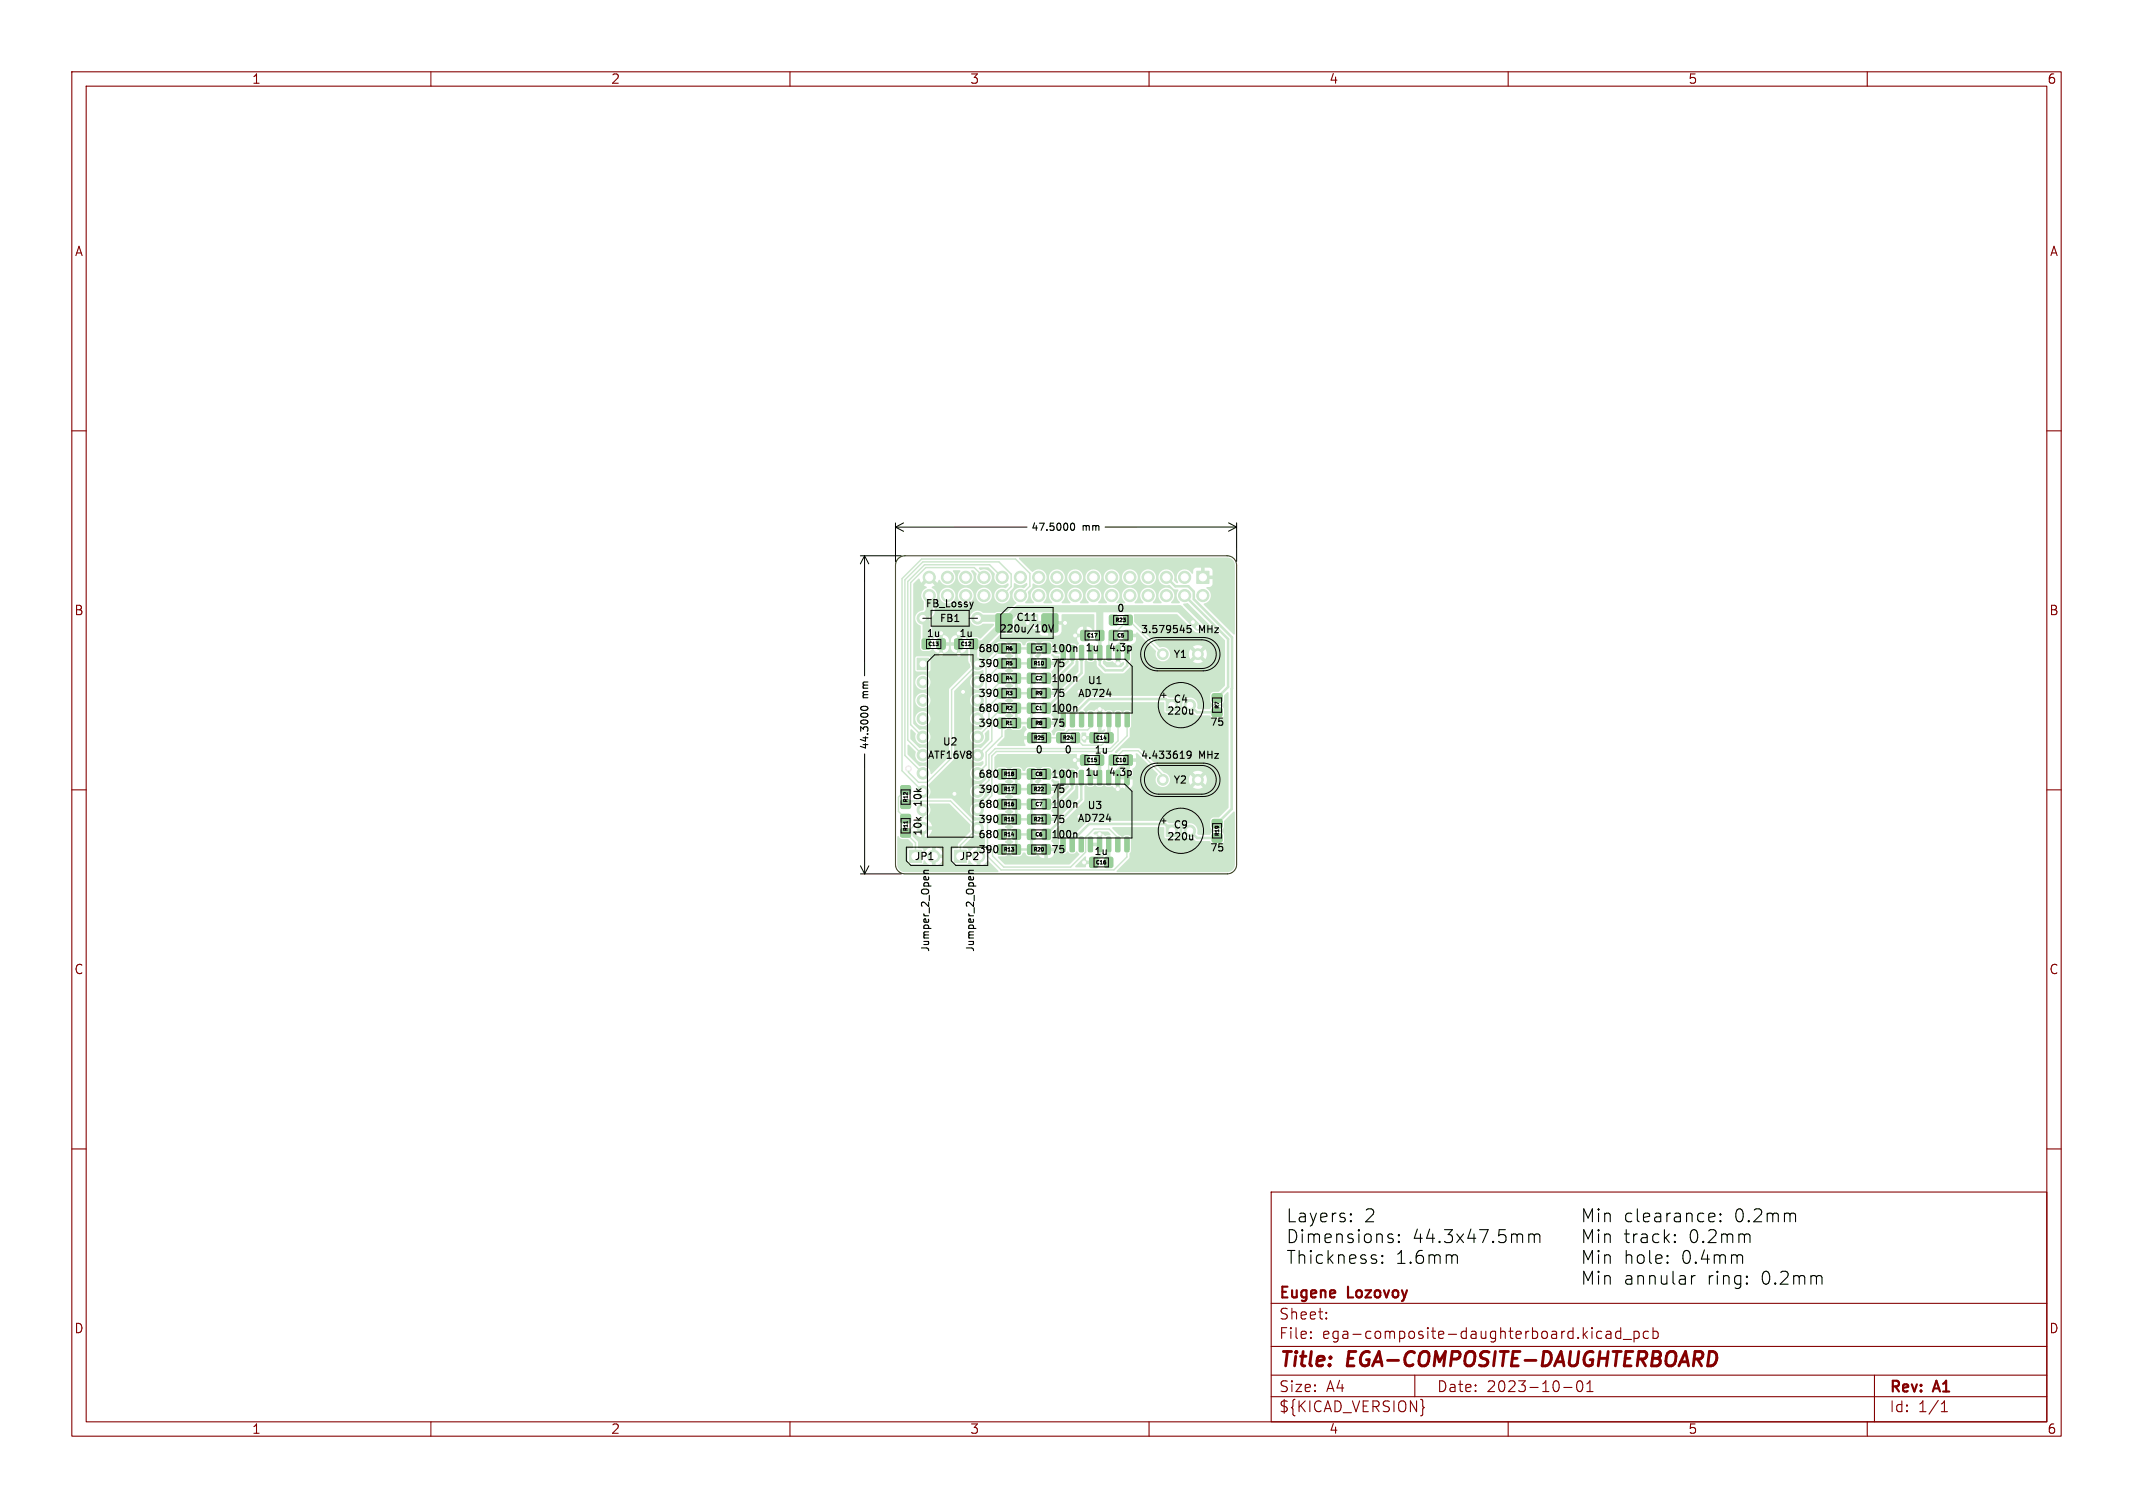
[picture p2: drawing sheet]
<svg xmlns="http://www.w3.org/2000/svg" width="297mm" height="210mm" viewBox="0 0 297 210" stroke-linecap="round" stroke-linejoin="round" font-family="sans-serif">
<defs><g id="words">
<g font-size="2.8" fill="#840000">
<text x="178" y="190.9">Title:</text>
<text x="187.7" y="190.9">EGA-COMPOSITE-DAUGHTERBOARD</text>
</g>
<g font-size="2.5">
<text x="179" y="170.4">Layers:</text>
<text x="179" y="173.3">Dimensions:</text>
<text x="189.9" y="170.4">2</text>
<text x="196.6" y="173.3">44.3x47.5mm</text>
<text x="220" y="170.4">Min</text>
<text x="220" y="173.3">Min</text>
<text x="226" y="170.4">clearance:</text>
<text x="226" y="173.3">track:</text>
<text x="235.1" y="173.3">0.2mm</text>
<text x="241.4" y="170.4">0.2mm</text>
<text x="179" y="176.2">Thickness:</text>
<text x="194.3" y="176.2">1.6mm</text>
<text x="220" y="176.2">Min</text>
<text x="220" y="179.1">Min</text>
<text x="226" y="176.2">hole:</text>
<text x="226" y="179.1">annular</text>
<text x="234.1" y="176.2">0.4mm</text>
<text x="237.7" y="179.1">ring:</text>
<text x="245.2" y="179.1">0.2mm</text>
</g>
<g font-size="2.1" fill="#840000">
<text x="178" y="184">Sheet:</text>
<text x="178" y="181.2">Eugene</text>
<text x="187.7" y="181.2">Lozovoy</text>
<text x="178" y="186.7">File:</text>
<text x="184.1" y="186.7">ega-composite-daughterboard.kicad_pcb</text>
<text x="178" y="196.9">${KICAD_VERSION}</text>
<text x="178" y="194.1">Size:</text>
<text x="184.7" y="194.1">A4</text>
<text x="200" y="194.1">Date:</text>
<text x="207" y="194.1">2023-10-01</text>
<text x="263" y="194.3">Rev:</text>
<text x="263" y="196.9">Id:</text>
<text x="267.1" y="196.9">1/1</text>
<text x="269.4" y="194.3">A1</text>
</g>
<g font-size="1.8" fill="#840000">
<text x="35" y="11.9">1</text>
<text x="85" y="11.9">2</text>
<text x="135" y="11.9">3</text>
<text x="185" y="11.9">4</text>
<text x="235" y="11.9">5</text>
<text x="285" y="11.9">6</text>
<text x="10.3" y="35.9">A</text>
<text x="285.4" y="35.9">A</text>
<text x="10.3" y="85.9">B</text>
<text x="285.3" y="85.9">B</text>
<text x="10.3" y="135.9">C</text>
<text x="285.3" y="135.9">C</text>
<text x="10.3" y="185.9">D</text>
<text x="285.3" y="185.9">D</text>
<text x="35" y="199.9">1</text>
<text x="85" y="199.9">2</text>
<text x="135" y="199.9">3</text>
<text x="185" y="199.9">4</text>
<text x="235" y="199.9">5</text>
<text x="285" y="199.9">6</text>
</g>
<g font-size="1.4">
<text x="143.5" y="74.1">47.5000</text>
<text x="150.7" y="74.1">mm</text>
<text x="128.8" y="84.8">FB_Lossy</text>
<text x="128.9" y="88.9">1u</text>
<text x="130.8" y="86.8">FB1</text>
<text x="133.5" y="88.9">1u</text>
<text x="139.1" y="88.3">220u/10V</text>
<text x="141.4" y="86.7">C11</text>
<text x="155.5" y="85.4">0</text>
<text x="158.8" y="88.4">3.579545</text>
<text x="166.9" y="88.4">MHz</text>
<text x="136.1" y="91">680</text>
<text x="136.1" y="95.2">680</text>
<text x="136.1" y="93.1">390</text>
<text x="146.3" y="91">100n</text>
<text x="146.3" y="95.2">100n</text>
<text x="146.3" y="93.1">75</text>
<text x="151" y="90.9">1u</text>
<text x="151.4" y="95.5">U1</text>
<text x="154.3" y="90.9">4.3p</text>
<text x="163.3" y="91.8">Y1</text>
<text x="121.1" y="97.3" transform="rotate(-90 121.1 97.3)">mm</text>
<text x="136.1" y="97.3">390</text>
<text x="136.1" y="101.4">390</text>
<text x="136.1" y="99.3">680</text>
<text x="146.3" y="99.3">100n</text>
<text x="146.3" y="97.3">75</text>
<text x="146.3" y="101.4">75</text>
<text x="150" y="97.3">AD724</text>
<text x="162.4" y="99.7">220u</text>
<text x="163.3" y="98.1">C4</text>
<text x="168.4" y="101.3">75</text>
<text x="121.1" y="104.5" transform="rotate(-90 121.1 104.5)">44.3000</text>
<text x="129.1" y="105.9">ATF16V8</text>
<text x="131.2" y="104">U2</text>
<text x="144.1" y="105.1">0</text>
<text x="148.1" y="105.1">0</text>
<text x="152.3" y="105.2">1u</text>
<text x="158.8" y="105.9">4.433619</text>
<text x="166.9" y="105.9">MHz</text>
<text x="128.5" y="112.5" transform="rotate(-90 128.5 112.5)">10k</text>
<text x="136.1" y="108.5">680</text>
<text x="136.1" y="112.7">680</text>
<text x="136.1" y="110.6">390</text>
<text x="146.3" y="112.7">100n</text>
<text x="146.3" y="110.6">75</text>
<text x="146.3" y="108.5">100n</text>
<text x="151" y="108.3">1u</text>
<text x="151.3" y="112.9">U3</text>
<text x="154.3" y="108.3">4.3p</text>
<text x="163.3" y="109.3">Y2</text>
<text x="127.3" y="120">JP1</text>
<text x="128.5" y="116.5" transform="rotate(-90 128.5 116.5)">10k</text>
<text x="133.5" y="120">JP2</text>
<text x="136.1" y="114.8">390</text>
<text x="136.1" y="116.9">680</text>
<text x="136.1" y="119">390</text>
<text x="146.3" y="119">75</text>
<text x="146.3" y="116.9">100n</text>
<text x="146.3" y="114.8">75</text>
<text x="150" y="114.7">AD724</text>
<text x="152.3" y="119.3">1u</text>
<text x="162.4" y="117.2">220u</text>
<text x="163.3" y="115.6">C9</text>
<text x="168.4" y="118.8">75</text>
<text x="129.6" y="132.7" transform="rotate(-90 129.6 132.7)">Jumper_2_Open</text>
<text x="135.8" y="132.7" transform="rotate(-90 135.8 132.7)">Jumper_2_Open</text>
</g>
<g font-size=".7">
<text x="151.3" y="88.9">C17</text>
<text x="155.3" y="86.7">R23</text>
<text x="155.5" y="88.9">C5</text>
<text x="129.2" y="90.1">C13</text>
<text x="133.7" y="90.1">C12</text>
<text x="140" y="90.7">R6</text>
<text x="140" y="94.8">R4</text>
<text x="140" y="92.7">R5</text>
<text x="143.9" y="92.7">R10</text>
<text x="144.1" y="90.7">C3</text>
<text x="144.1" y="94.8">C2</text>
<text x="140" y="96.9">R3</text>
<text x="140" y="101.1">R1</text>
<text x="140" y="99">R2</text>
<text x="144.1" y="99">C1</text>
<text x="144.1" y="96.9">R9</text>
<text x="144.1" y="101.1">R8</text>
<text x="169.8" y="98.8" transform="rotate(-90 169.8 98.8)">R7</text>
<text x="143.9" y="103.1">R25</text>
<text x="147.9" y="103.1">R24</text>
<text x="151.3" y="106.2">C15</text>
<text x="152.6" y="103.1">C14</text>
<text x="155.3" y="106.2">C10</text>
<text x="126.5" y="111.8" transform="rotate(-90 126.5 111.8)">R12</text>
<text x="139.7" y="108.2">R18</text>
<text x="139.7" y="112.4">R16</text>
<text x="139.7" y="110.3">R17</text>
<text x="143.9" y="110.3">R22</text>
<text x="144.1" y="112.4">C7</text>
<text x="144.1" y="108.2">C8</text>
<text x="126.5" y="115.8" transform="rotate(-90 126.5 115.8)">R11</text>
<text x="139.7" y="114.5">R15</text>
<text x="139.7" y="116.6">R14</text>
<text x="139.7" y="118.7">R13</text>
<text x="143.9" y="118.7">R20</text>
<text x="143.9" y="114.5">R21</text>
<text x="144.1" y="116.6">C6</text>
<text x="169.8" y="116.5" transform="rotate(-90 169.8 116.5)">R19</text>
<text x="152.5" y="120.5">C16</text>
</g>
</g></defs>
<g fill="none" stroke="#840000" stroke-width=".15">
<path d="M10 10h277v190h-277zM12 12h273v186h-273zM60 10v2M110 10v2M160 10v2M210 10v2M260 10v2M10 60h2M285 60h2M10 110h2M285 110h2M10 160h2"/>
<path d="M285 160h2M177 166h108v32h-108zM60 198v2M110 198v2M160 198v2M177 194.5h108M177 191.5h108M177 187.5h108M177 181.5h108M182.5 186.3h.1l-.1 .1M182.5 186.3v.1M182.5 185.5v.1"/>
<path d="M182.5 185.5h.1l-.1 .1M184.7 183.6v.1M184.7 183.6h-.1l.1 .1M184.7 182.8v.1M184.7 182.8h-.1l.1 .1M197 191.5v3M198.1 195.8l.2 .2-.2 .2M210 198v2M217.7 193.2h1.2M219.7 192.4a.36 .36 0 0 1 .6 .2 .77 .77 0 0 1-.4 1.2 1 1 0 0 1-.2-1.4zM221 193.8h.8M221 192.7l.4-.4v1.5"/>
<path d="M222.6 185.4l.4 .1M223 186.3l-.4 .1M223.7 185.5l.1-.1 .4 .1 .1 .9M224.3 185.8h-.5a.29 .29 0 0 0-.2 .3 .29 .29 0 0 0 .2 .3l.5-.1M225.7 185.5l-.5-.1-.2 .3v.4l.1 .2 .1 .1 .5-.1M225.7 184.9v1.5M226 186.5h1.2M227.5 185.5l.5-.1 .2 .3v.4l-.1 .2-.1 .1-.5-.1M227.5 185.4v1.5M229.5 185.5l-.4-.1-.3 .3v.4l.2 .2 .1 .1 .4-.1M230.2 185.5l.4-.1 .3 .3v.4l-.2 .2-.1 .1-.4-.1M230.2 184.9v1.5"/>
<path d="M260 198v2M261 191.5v6.5M270.3 196.6h.9M270.3 195.5l.4-.4v1.5"/>
</g>
<path d="M125 77.9l.3-.3 .7-.2h44.9a1.31 1.31 0 0 1 1.3 1.3v41.7a1.31 1.31 0 0 1-1.3 1.3h-44.9a1.31 1.31 0 0 1-1.3-1.3v-41.7l.1-.4z" fill="none" stroke="#484800" stroke-width=".15"/>
<g fill="#cce6cc" stroke="#cce6cc" stroke-width=".14">
<path d="M143.1 117.7l.2-.1 .9 .1 .1 .1-.1 1.1-.2 .1-.9-.1v-.1z"/>
<path d="M145.1 117.7l.2-.1 .9 .1 .1 .1-.1 1.1-.2 .1-.9-.1v-.1z"/>
<path d="M145.2 89.6h.2h.8l.1 .2-.1 1.2h-.2h-.8l-.1-.2z"/>
<path d="M143.1 89.6h.2h.8l.1 .2-.1 1.2h-.1h-.9l-.1-.2z"/>
<path d="M154.5 87.8h.2h.8l.1 .2-.1 1.2h-.1h-.9l-.1-.2z"/>
<path d="M156.6 87.8h.2h.8l.1 .2-.1 1.2h-.2h-.8l-.1-.2z"/>
<path d="M139 95.9l.2-.1 .8 .1 .1 .2-.1 1.1h-.1h-.9l-.1-.2z"/>
<path d="M141 95.9l.2-.1 .8 .1 .1 .2-.1 1.1h-.1h-.9l-.1-.2z"/>
<path d="M156.7 107.3h.4l.1 .1v1.8l-.1 .1-.5-.1z"/>
<path d="M155.4 107.3h.4l.1 .1v1.8l-.1 .1-.4-.1z"/>
<path d="M154.1 107.3h.4l.2 .1v1.8l-.1 .1-.5-.1z"/>
<path d="M152.8 107.3h.5l.1 .1v1.8l-.1 .1-.5-.1z"/>
<path d="M151.6 107.3h.4l.1 .1v1.8l-.1 .1-.5-.1z"/>
<path d="M150.3 107.3h.4l.2 .1v1.8l-.1 .1-.5-.1z"/>
<path d="M149 107.3h.4l.2 .1v1.8l-.1 .1-.5-.1z"/>
<path d="M147.8 107.3h.4l.1 .1v1.8l-.1 .1-.5-.1z"/>
<path d="M147.8 116.6h.4l.1 .1v1.8l-.1 .1-.5-.1z"/>
<path d="M149 116.6h.4l.2 .1v1.8l-.1 .1-.5-.1z"/>
<path d="M150.3 116.6h.4l.2 .1v1.8l-.1 .1-.5-.1z"/>
<path d="M151.6 116.6h.4l.1 .1v1.8l-.1 .1-.5-.1z"/>
<path d="M152.8 116.6h.5l.1 .1v1.8l-.1 .1-.5-.1z"/>
<path d="M154.1 116.6h.4l.2 .1v1.8l-.1 .1-.5-.1z"/>
<path d="M155.4 116.6h.4l.1 .1v1.8l-.1 .1-.4-.1z"/>
<path d="M156.7 116.6h.4l.1 .1v1.8l-.1 .1-.5-.1z"/>
<path d="M145.2 98l.2-.1 .8 .1 .1 .1-.1 1.2h-.2h-.8l-.1-.2z"/>
<path d="M143.1 98l.2-.1 .8 .1 .1 .1-.1 1.2h-.1h-.9l-.1-.2z"/>
<path d="M125.5 109.5l.1-.1 1.1 .1 .1 .2-.1 .8-.2 .1-1-.1-.1-.1z"/>
<path d="M125.5 111.5l.1-.1 1.1 .1 .1 .2-.1 .8-.2 .1-1-.1-.1-.1z"/>
<path d="M139 107.2l.2-.1 .8 .1 .1 .2-.1 1-.1 .1-.9-.1-.1-.2z"/>
<path d="M141 107.2l.2-.1 .8 .1 .1 .2-.1 1-.1 .1-.9-.1-.1-.2z"/>
<path d="M143.1 95.9l.2-.1 .9 .1 .1 .2-.1 1.1h-.2h-.9v-.2z"/>
<path d="M145.1 95.9l.2-.1 .9 .1 .1 .2-.1 1.1h-.2h-.9v-.2z"/>
<path d="M125.5 113.5l.1-.1 1.1 .1 .1 .2-.1 .8-.2 .1-1-.1-.1-.1z"/>
<path d="M125.5 115.5l.1-.1 1.1 .1 .1 .2-.1 .8-.2 .1-1-.1-.1-.1z"/>
<path d="M139 113.5l.2-.1 .8 .1 .1 .2-.1 1-.1 .1-.9-.1-.1-.2z"/>
<path d="M141 113.5l.2-.1 .8 .1 .1 .2-.1 1-.1 .1-.9-.1-.1-.2z"/>
<path d="M147.2 102.1h.2h.9v.2v1.1h-.2h-.9l-.1-.2z"/>
<path d="M149.2 102.1h.2h.9v.2v1.1h-.2h-.9l-.1-.2z"/>
<path d="M139 115.6l.2-.1 .8 .1 .1 .2-.1 1-.1 .1-.9-.1-.1-.1z"/>
<path d="M141 115.6l.2-.1 .8 .1 .1 .2-.1 1-.1 .1-.9-.1-.1-.1z"/>
<path d="M145.2 93.8l.2-.1 .8 .1 .1 .2-.1 1.1-.2 .1-.8-.1-.1-.2z"/>
<path d="M143.1 93.8l.2-.1 .8 .1 .1 .2-.1 1.1-.1 .1-.9-.1-.1-.2z"/>
<path d="M130.5 89h.2h.9v.2v1.1l-.2 .1-.9-.1v-.1z"/>
<path d="M128.4 89h.2h.9v.2v1.1l-.2 .1-.9-.1v-.1z"/>
<path d="M162.4 97.4h1.6v1.6h-1.6z"/>
<path d="M145.2 111.3h.2h.8l.1 .2-.1 1.2h-.2h-.8l-.1-.2z"/>
<path d="M143.1 111.3h.2h.8l.1 .2-.1 1.2h-.1h-.9l-.1-.2z"/>
<path d="M154.5 105.2l.2-.1 .8 .1 .1 .2-.1 1.1-.1 .1-.9-.1-.1-.2z"/>
<path d="M156.6 105.2l.2-.1 .8 .1 .1 .2-.1 1.1-.2 .1-.8-.1-.1-.2z"/>
<path d="M139 100.1l.2-.1 .8 .1 .1 .1-.1 1.1-.1 .1-.9-.1-.1-.2z"/>
<path d="M141 100.1l.2-.1 .8 .1 .1 .1-.1 1.1-.1 .1-.9-.1-.1-.2z"/>
<path d="M145.2 115.5h.2h.8l.1 .2-.1 1.2h-.2h-.8l-.1-.2z"/>
<path d="M143.1 115.5h.2h.8l.1 .2-.1 1.2h-.1h-.9l-.1-.2z"/>
<path d="M143.1 109.3l.2-.1 .9 .1 .1 .2-.1 1-.2 .1-.9-.1v-.1z"/>
<path d="M145.1 109.3l.2-.1 .9 .1 .1 .2-.1 1-.2 .1-.9-.1v-.1z"/>
<path d="M150.5 105.2l.2-.1 .8 .1 .1 .2-.1 1.1-.1 .1-.9-.1-.1-.2z"/>
<path d="M152.6 105.2l.2-.1 .8 .1 .1 .2-.1 1.1-.2 .1-.8-.1-.1-.2z"/>
<path d="M168.8 114.2l.2-.1 1.1 .1 .1 .2-.1 .8-.2 .1-1.1-.1v-.1z"/>
<path d="M168.8 116.2l.2-.1 1.1 .1 .1 .2-.1 .8-.2 .1-1.1-.1v-.1z"/>
<path d="M162.4 114.9h1.6v1.6h-1.6z"/>
<path d="M139 117.7l.2-.1 .8 .1 .1 .1-.1 1.1-.1 .1-.9-.1-.1-.1z"/>
<path d="M141 117.7l.2-.1 .8 .1 .1 .1-.1 1.1-.1 .1-.9-.1-.1-.1z"/>
<path d="M139 89.7l.2-.1 .8 .1 .1 .1-.1 1.1-.1 .1-.9-.1-.1-.2z"/>
<path d="M141 89.7l.2-.1 .8 .1 .1 .1-.1 1.1-.1 .1-.9-.1-.1-.2z"/>
<path d="M151.8 102.1l.2-.1 .8 .1 .1 .2-.1 1.1-.1 .1-.9-.1-.1-.2z"/>
<path d="M153.9 102.1l.2-.1 .8 .1 .1 .2-.1 1.1-.2 .1-.8-.1-.1-.2z"/>
<path d="M139 111.4l.2-.1 .8 .1 .1 .1-.1 1.1-.1 .1-.9-.1-.1-.1z"/>
<path d="M141 111.4l.2-.1 .8 .1 .1 .1-.1 1.1-.1 .1-.9-.1-.1-.1z"/>
<path d="M127.7 91.7h1.6v1.6h-1.6z"/>
<path d="M139 93.8h.2h.8l.1 .2-.1 1.1-.1 .1-.9-.1-.1-.2z"/>
<path d="M141 93.8h.2h.8l.1 .2-.1 1.1-.1 .1-.9-.1-.1-.2z"/>
<path d="M168.8 96.7l.2-.1 1.1 .1 .1 .1-.1 .9-.2 .1-1.1-.1v-.2z"/>
<path d="M168.8 98.7l.2-.1 1.1 .1 .1 .1-.1 .9-.2 .1-1.1-.1v-.2z"/>
<path d="M143.2 102.1h.1h.9l.1 .2-.1 1.1h-.1h-.9l-.1-.2z"/>
<path d="M145.2 102.1h.1h.9l.1 .2-.1 1.1h-.2h-.8l-.1-.2z"/>
<path d="M132.9 118.4h1.7v1.7h-1.7z"/>
<path d="M133 89h.2h.8l.1 .2-.1 1.1-.2 .1-.8-.1-.1-.1z"/>
<path d="M135.1 89h.1h.9l.1 .2-.1 1.1-.2 .1-.8-.1-.1-.1z"/>
<path d="M143.1 113.5l.2-.1 .9 .1 .1 .2-.1 1-.2 .1-.9-.1v-.2z"/>
<path d="M145.1 113.5l.2-.1 .9 .1 .1 .2-.1 1-.2 .1-.9-.1v-.2z"/>
<path d="M143.1 100.1l.2-.1 .9 .1 .1 .1-.1 1.1-.2 .1-.9-.1v-.2z"/>
<path d="M145.1 100.1l.2-.1 .9 .1 .1 .1-.1 1.1-.2 .1-.9-.1v-.2z"/>
<path d="M139 98l.2-.1 .8 .1 .1 .2-.1 1-.1 .1-.9-.1-.1-.1z"/>
<path d="M141 98l.2-.1 .8 .1 .1 .2-.1 1-.1 .1-.9-.1-.1-.1z"/>
<path d="M126.6 118.4h1.7v1.7h-1.7z"/>
<path d="M151.8 119.4h.2h.8l.1 .2-.1 1.2h-.2h-.8l-.1-.2z"/>
<path d="M153.9 119.4h.1h.9l.1 .2-.1 1.2h-.2h-.8l-.1-.2z"/>
<path d="M139 109.3l.2-.1 .8 .1 .1 .2-.1 1-.1 .1-.9-.1-.1-.1z"/>
<path d="M141 109.3l.2-.1 .8 .1 .1 .2-.1 1-.1 .1-.9-.1-.1-.1z"/>
<path d="M139 91.8l.2-.1 .8 .1 .1 .1-.1 1.1-.1 .1-.9-.1-.1-.2z"/>
<path d="M141 91.8l.2-.1 .8 .1 .1 .1-.1 1.1-.1 .1-.9-.1-.1-.2z"/>
<path d="M138.7 85.5h.2h1.9l.1 .2-.1 2.3h-.1h-2v-.2z"/>
<path d="M145.1 85.5h.2h1.9l.1 .2-.1 2.3h-.1h-2v-.2z"/>
<path d="M143.1 91.8l.2-.1 .9 .1 .1 .1-.1 1.1-.2 .1-.9-.1v-.2z"/>
<path d="M145.1 91.8l.2-.1 .9 .1 .1 .1-.1 1.1-.2 .1-.9-.1v-.2z"/>
<path d="M156.5 85.7h.2h.9l.1 .2-.1 1.1-.2 .1-.9-.1v-.2z"/>
<path d="M154.5 85.7h.2h.9l.1 .2-.1 1.1-.2 .1-.9-.1v-.2z"/>
<path d="M145.2 107.1h.2h.8l.1 .2-.1 1.2h-.2h-.8l-.1-.2z"/>
<path d="M143.1 107.1h.2h.8l.1 .2-.1 1.2h-.1h-.9l-.1-.2z"/>
<path d="M150.5 87.8h.2h.9v.2v1.2h-.2h-.9v-.2z"/>
<path d="M152.6 87.8h.2h.8l.1 .2-.1 1.2h-.1h-.9l-.1-.2z"/>
<path d="M156.7 89.9h.4l.1 .1v1.8v.1l-.5-.1z"/>
<path d="M155.4 89.9h.4l.2 .1v1.8l-.1 .1-.5-.1z"/>
<path d="M154.1 89.9h.5l.1 .1v1.8l-.1 .1-.5-.1z"/>
<path d="M152.9 89.9h.4l.1 .1v1.8l-.1 .1-.5-.1z"/>
<path d="M151.6 89.9h.4l.2 .1v1.8l-.1 .1-.5-.1z"/>
<path d="M150.3 89.9h.4l.2 .1v1.8l-.1 .1-.5-.1z"/>
<path d="M149.1 89.9h.4l.1 .1v1.8l-.1 .1-.5-.1z"/>
<path d="M147.8 89.9h.4l.1 .1 .1 1.8-.1 .1-.5-.1z"/>
<path d="M147.8 99.2h.4l.1 .1 .1 1.8-.1 .1-.5-.1z"/>
<path d="M149.1 99.2h.4l.1 .1v1.8l-.1 .1-.5-.1z"/>
<path d="M150.3 99.2h.4l.2 .1v1.8l-.1 .1-.5-.1z"/>
<path d="M151.6 99.2h.4l.2 .1v1.8l-.1 .1-.5-.1z"/>
<path d="M152.9 99.2h.4l.1 .1v1.8l-.1 .1-.5-.1z"/>
<path d="M154.1 99.2h.5l.1 .1v1.8l-.1 .1-.5-.1z"/>
<path d="M155.4 99.2h.4l.2 .1v1.8l-.1 .1-.5-.1z"/>
<path d="M156.7 99.2h.4l.1 .1v1.8v.1l-.5-.1z"/>
<path d="M166.6 79.6h1.7v1.7h-1.7z"/>
<circle cx="165.7" cy="98.2" r=".8"/>
<circle cx="165.7" cy="115.7" r=".8"/>
<circle cx="128.5" cy="95" r=".8"/>
<circle cx="128.5" cy="97.5" r=".8"/>
<circle cx="128.5" cy="100.1" r=".8"/>
<circle cx="128.5" cy="102.6" r=".8"/>
<circle cx="128.5" cy="105.2" r=".8"/>
<circle cx="128.5" cy="107.7" r=".8"/>
<circle cx="128.5" cy="110.2" r=".8"/>
<circle cx="128.5" cy="112.8" r=".8"/>
<circle cx="128.5" cy="115.3" r=".8"/>
<circle cx="136.1" cy="115.3" r=".8"/>
<circle cx="136.1" cy="112.8" r=".8"/>
<circle cx="136.1" cy="110.2" r=".8"/>
<circle cx="136.1" cy="107.7" r=".8"/>
<circle cx="136.1" cy="105.2" r=".8"/>
<circle cx="136.1" cy="102.6" r=".8"/>
<circle cx="136.1" cy="100.1" r=".8"/>
<circle cx="136.1" cy="97.5" r=".8"/>
<circle cx="136.1" cy="95" r=".8"/>
<circle cx="136.1" cy="92.5" r=".8"/>
<circle cx="128.5" cy="86.1" r=".8"/>
<circle cx="136.1" cy="86.1" r=".8"/>
<circle cx="136.3" cy="119.2" r=".85"/>
<circle cx="130" cy="119.2" r=".85"/>
<circle cx="161.9" cy="91.1" r=".75"/>
<circle cx="166.8" cy="91.1" r=".75"/>
<circle cx="161.9" cy="108.6" r=".75"/>
<circle cx="166.8" cy="108.6" r=".75"/>
<circle cx="167.5" cy="82.9" r=".85"/>
<circle cx="164.9" cy="80.4" r=".85"/>
<circle cx="164.9" cy="82.9" r=".85"/>
<circle cx="162.4" cy="80.4" r=".85"/>
<circle cx="162.4" cy="82.9" r=".85"/>
<circle cx="159.9" cy="80.4" r=".85"/>
<circle cx="159.9" cy="82.9" r=".85"/>
<circle cx="157.3" cy="80.4" r=".85"/>
<circle cx="157.3" cy="82.9" r=".85"/>
<circle cx="154.8" cy="80.4" r=".85"/>
<circle cx="154.8" cy="82.9" r=".85"/>
<circle cx="152.2" cy="80.4" r=".85"/>
<circle cx="152.2" cy="82.9" r=".85"/>
<circle cx="149.7" cy="80.4" r=".85"/>
<circle cx="149.7" cy="82.9" r=".85"/>
<circle cx="147.2" cy="80.4" r=".85"/>
<circle cx="147.2" cy="82.9" r=".85"/>
<circle cx="144.6" cy="80.4" r=".85"/>
<circle cx="144.6" cy="82.9" r=".85"/>
<circle cx="142.1" cy="80.4" r=".85"/>
<circle cx="142.1" cy="82.9" r=".85"/>
<circle cx="139.5" cy="80.4" r=".85"/>
<circle cx="139.5" cy="82.9" r=".85"/>
<circle cx="137" cy="80.4" r=".85"/>
<circle cx="137" cy="82.9" r=".85"/>
<circle cx="134.5" cy="80.4" r=".85"/>
<circle cx="134.5" cy="82.9" r=".85"/>
<circle cx="131.9" cy="80.4" r=".85"/>
<circle cx="131.9" cy="82.9" r=".85"/>
<circle cx="129.4" cy="80.4" r=".85"/>
<circle cx="129.4" cy="82.9" r=".85"/>
</g>
<g fill="#ececec" stroke="#ececec" stroke-width=".14">
<circle cx="145.7" cy="92.3" r=".4"/>
<circle cx="145.7" cy="114.1" r=".4"/>
<circle cx="144.1" cy="86.1" r=".4"/>
<circle cx="134.1" cy="96.4" r=".4"/>
<circle cx="133.5" cy="91.1" r=".4"/>
<circle cx="145.7" cy="96.5" r=".4"/>
<circle cx="131" cy="91.1" r=".4"/>
<circle cx="133.5" cy="89.7" r=".4"/>
<circle cx="149.6" cy="105.8" r=".4"/>
<circle cx="131" cy="89.7" r=".4"/>
<circle cx="145.7" cy="109.9" r=".4"/>
<circle cx="133.5" cy="88.2" r=".4"/>
<circle cx="131" cy="88.2" r=".4"/>
<circle cx="143.7" cy="102.8" r=".4"/>
<circle cx="151.1" cy="88.5" r=".4"/>
<circle cx="149.7" cy="88.5" r=".4"/>
<circle cx="145.6" cy="118.3" r=".4"/>
<circle cx="148.3" cy="86.7" r=".4"/>
<circle cx="157.1" cy="88.5" r=".4"/>
<circle cx="153.1" cy="116.2" r=".4"/>
<circle cx="155.7" cy="92.4" r=".4"/>
<circle cx="151" cy="102.8" r=".4"/>
<circle cx="155.6" cy="109.9" r=".4"/>
<circle cx="145.7" cy="100.8" r=".4"/>
<circle cx="146.2" cy="86.7" r=".4"/>
<circle cx="157.1" cy="105.8" r=".4"/>
<circle cx="152.3" cy="102.8" r=".4"/>
<circle cx="151" cy="105.8" r=".4"/>
<circle cx="152.3" cy="120.1" r=".4"/>
<circle cx="153.1" cy="98.8" r=".4"/>
<circle cx="132.9" cy="110.5" r=".4"/>
<circle cx="151" cy="120.1" r=".4"/>
<circle cx="139.5" cy="118.3" r=".4"/>
<circle cx="139.5" cy="116.2" r=".4"/>
<circle cx="139.5" cy="114.1" r=".4"/>
<circle cx="139.5" cy="112" r=".4"/>
<circle cx="139.5" cy="109.9" r=".4"/>
<circle cx="139.6" cy="107.8" r=".4"/>
<circle cx="154.4" cy="102.8" r=".4"/>
<circle cx="166.1" cy="86.7" r=".4"/>
<circle cx="153.1" cy="105.8" r=".4"/>
<circle cx="126.1" cy="110" r=".4"/>
<circle cx="126.5" cy="107" r=".4"/>
<circle cx="166.8" cy="87.4" r=".4"/>
<circle cx="154.4" cy="120.1" r=".4"/>
<circle cx="155.1" cy="86.4" r=".3"/>
</g>
<g fill="none" stroke="#cce6cc" stroke-width=".5">
<path d="M128.1 81.7l1.3-1.3 1.2 1.3M151.1 88.5h.1M153.1 98.8h.1M153.1 98.8v3.1l-.8 .9M153.1 88.5v2.4M155.7 90.9v1.5M157.1 88.5l-1.4 1.4M151 105.8h.1M153.1 116.1v.1M153.1 116.2v3.1l-.8 .8M153.1 105.8v2.5M154.4 117.6v2.5"/>
<path d="M154.4 100.2v2.6M155.6 108.3v1.6M157.1 105.8l-1.5 1.5"/>
</g>
<g fill="none" stroke="#cce6cc" stroke-width=".35">
<path d="M141.5 94.5h2.1l.1 2h-2.2zM141.5 90.3h2.1l.1 2.1h-2.2zM141.5 98.6h2.1l.1 2.1h-2.2zM145.7 96.5h.1M145.7 92.4h.1M145.7 90.3h.8M149.3 90.9v1.4l-2.1 2.2h-1.5M150.6 90.9v2.8l-4.9 4.9M151.9 90.9h1.2v1.7l.8 .8h2.4l.6-.7v-1.8M162.4 80.4l1.3 1.3h1.8l.7 .7v1l5.4 5.4-.1 23.9-2 2M163.2 98.2l-.9-.8h-10.6l-2.4 2.3v.5M164.9 82.9l6.1 6.1v6.7l-1.5 1.5"/>
<path d="M165.7 98.2l1 1h2.8M141.5 116.2h2.1l.1 2.1h-2.2zM141.5 107.8h2.1l.1 2.1h-2.2zM141.5 112h2.1l.1 2.1h-2.2zM145.6 118.3h.1M145.7 100.7v.1M145.7 109.9h.1M145.7 100.7h.1M145.7 107.8h.9M149.3 108.3v1.5l-2.3 2.2h-1.3M150.6 108.3v3l-4.9 4.9M151.8 108.3h1.3"/>
<path d="M163.2 115.7l-1-.9h-10.6l-2.3 2.3v.5M165.7 115.7l1 1h2.8"/>
</g>
<g fill="none" stroke="#cce6cc" stroke-width=".2">
<path d="M136.1 92.5l-3.6 3.6v9.4l-3.4 3.5h-1.2l-1.4-1.4v-.5M137 80.4l-1.3-1.4h-6.8l-2.1 2.1v19.8l1.7 1.7M139.5 90.3l-2.2 2.2v1.3M139.5 92.4l-2.2 2.2v1.8M139.5 94.5v.2l-2.2 2.2v2l-1.2 1.2M139.5 98.6l-1.4 1.4v3.2l-2 2M139.5 96.5l-1.8 1.9v2.6l-1.6 1.6M139.5 82.9l1.3-1.2v-1.7l-1.7-1.7h-10.6l-2.5 2.4v24.5l2.5 2.5M139.5 80.4l-1.7-1.7h-9.1l-2.3 2.3v22.1l2.1 2.1M142.1 82.9l1.3-1.3v-1.8l-2-2h-13.1l-2.7 2.8v26.7l2.9 2.9M154.4 90.9v-1.8l.6-.6v-.1l2.2-2 4.7 4.7M126.1 112l.4-.5h5.9l3.7 3.8-2.4 2.4v1.5"/>
<path d="M126.1 110l-1 1v2l1 1M126.1 116l1.4 1.4v1.8M128.5 112.8v1l-2.1 2M139.5 100.7v1.8l-2.2 2.3v1.7l-1.2 1.2M149.7 102.8l1.1 1h2.6l1-1M151.8 117.6h1.3M151.9 100.2v1l-.5 .5h-2.6l-1.1 1.1h-2M154.4 108.3v-1.8l1.9-2h2.2l3.4 3.5v.6M155.6 117.6v-1l-1.2-1.1h-2.1l-1.1 1.1v2.1l-2.1 2.1h-9.3l-1.6-1.6M155.7 100.2v3l-1.1 1h-16l-.9 .9v3.6l-1.6 1.5M156.9 100.2v2.3l-2.1 2.2h-16.1l-.6 .6v5.5l-2 2 1.4 1.4v5l1.9 2h15.7l1.8-1.9v-1.7"/>
</g>
<path d="M129.4 82.9v2.3l-.9 .9 .5 .5v3.1M136.1 86.1h3l.7 .6M153.1 84.8v3.7M166.8 87.4l-2.6-2.6h-22.4l-4.9 4.9h-1.3v2.2l.5 .6" fill="none" stroke="#cce6cc" stroke-width="1"/>
<g fill="#cce6cc">
<path d="M129.3 111.9h2.9l2.9 2.9v1l-1.6 1.7-.1 .6-.6 .1-.2 .2v1.7l.2 .2h1.9l.1-.1v-.3l.2-.1a1.82 1.82 0 0 0 1 .8v-.9h.5v.9a1.35 1.35 0 0 0 .9-.7h.2l1.4 1.3v.2l-12.9 .1a1.08 1.08 0 0 1-1.2-1.1l.1-3.9a.3 .3 0 0 1 .3 .2l.2 .1 1 .1 .6 .6v.6l-.6 .1-.1 .1v2h2l.2-.1v-.3l.1-.1a1.82 1.82 0 0 0 1.1 .8v-.9h.5v.9l.4-.2 .4-.3 .2-.6h-.9v-.5h.9v-.2l-.4-.6-.6-.3v.9h-.5v-.9a2.01 2.01 0 0 0-1.1 .8l-.1-.1-.1-.4-.7-.1v-.8l-.7-.9v-.5l.1-.2a1.67 1.67 0 0 0 1 .9v-1l.3 .1 .3-.1v1l.5-.3 .4-.5 .1-.2h-1l.1-.3-.1-.2h1a1.61 1.61 0 0 0-1-1.1v-.1a1.23 1.23 0 0 0 .5-1.9z"/>
<path d="M151.2 91.9l.5 .3h.4l.3-.3a.21 .21 0 0 1 .2 0 .21 .21 0 0 1 .1 .2l.1 .7 .9 .9 2.7 .1 1-1v-.7l.1-.3v-2l.1-.1a.79 .79 0 0 0 .6-1h-1.3v-.4h1.3l.1-.2h.1l2.5 2.5a1.07 1.07 0 0 0 .3 1.2 1.07 1.07 0 0 0 1.1 .2 1.01 1.01 0 0 0 .6-.9h2.6l.2 .7 .7-.7 .1 .2 .2 .2-.6 .6a1.23 1.23 0 0 0 1.4 0l-.7-.6 .2-.1 .2-.3 .6 .7 .2-.3v-.6l-.2-.5-.6 .7-.2-.3-.2-.1 .7-.6a1.23 1.23 0 0 0-1.4 0l.6 .6-.2 .2-.1 .2-.7-.7-.2 .7h-2.6a1.1 1.1 0 0 0-1.5-1l-3.4-3.5-.1-1 6-.1 2.4 2.4a.76 .76 0 0 0 1 0 .76 .76 0 0 0 .1-1l-2.6-2.6v-.2l.6-.1 5.2 5.2v6.2l-.8 .9-.9 .1-.2 .1-.2 .2v.9l.2 .3 .2 .1h1.3l.2-.3v-.9l.5-.4h.1l.1 16-1.3 1.4-.9 .1-.2 .1-.2 .2v.9l.2 .3 .2 .1h1.3l.2-.3v-.9l1.3-1.3 .2 .1v7.2a1.08 1.08 0 0 1-1 1.2h-15.3l-.1-.1v-.1l1.7-1.8 .1-.6 .2-.4v-1.8l-.1-.2-.3-.2h-.5l-.3 .3h-.1l-1.3-1.2v-.2h7.1l.1 .1v1.3l.3 .2 1.7-.1 .1-.2v-.8h.4a1.14 1.14 0 0 0 1.5 1l.5 .4h1.8l.3 .3 .3 .2 1-.1 .3-.1 .1-.2v-1l-.1-.2-.3-.1h-1.1l-.5 .4h-1.5l-.2-.2a1.09 1.09 0 0 0-.8-1.4 1.09 1.09 0 0 0-1.3 1h-.4v-.8l-.1-.2-1.3-.1-.5-.3h-10.8l-2.1 2h-.4l-.3 .3-.5-.3h-.5l-.2 .2v2.1l.2 .3 .7-.1a.24 .24 0 0 1 .3-.2 .24 .24 0 0 1 .2 .2l.7 .1 .3-.3 .4 .4-1.4 1.4h-9l-1-1 .2-.1 1-.1 .3-.3v-1.2l-.5-.4 .3-.3 .2-.3v-1.1l-.5-.4 .5-.5v-1.1l-.1-.3a.32 .32 0 0 1-.3-.4l.2-.1 .2-.2v-1.1l-.1-.3a.32 .32 0 0 1-.3-.4l.2-.1 .2-.2v-1.1l-.1-.3a.3 .3 0 0 1-.3-.4l.2-.1 .2-.2v-1.1l-.2-.3-.2-.1h-.9l-.4 .3h-.2v-1.7l.4-.5h11l.1 .1-.1 .5 1.4 .1-.1 .4h-1.3l.1 .5 .2 .4-.2 .3-.5-.3h-.5l-.3 .3-.4-.3h-.6l-.2 .3v.4l-.2 .2-.7-.6-.3-.4h-1.2l-.2 .3v1.1a.39 .39 0 0 1-.2 .7l-.1 .2-.2-.1a.3 .3 0 0 1-.2-.4l.3-.4v-1.1l-.3-.3-1-.1-.3 .2-.2 .4h-.3l-.2-.4-.2-.1h-.9l-.4 .2v1.3l.4 .4-.3 .3-.1 .3v1.1l.4 .4-.3 .3-.1 .3v1.1l.4 .4-.3 .3-.1 .3v1.1l.4 .4-.4 .5v1.1l.1 .3a.24 .24 0 0 1 .3 .3l-.3 .2-.1 .2v1.3l.4 .2 .8 .1a.56 .56 0 0 0 .5-.5l.1-.1a.43 .43 0 0 1 .5 .4l.2 .1 .9 .1 .4-.3 .5 .4 .4 .1v-1h.5v1a.78 .78 0 0 0 .9-1h-1.4v-.4h1.4l-.1-.6-.3-.4 .1-.3 .1-.9 4.3-4.4 .1-2a.19 .19 0 0 1 .1-.2 .19 .19 0 0 1 .3 .1l.3 .2 .5-.1a.24 .24 0 0 1 .3-.2 .24 .24 0 0 1 .2 .2l.7 .1 .3-.3 .4 .3 .8-.1 .5 .3v-1.3h.5v1.3l.4-.1 .4 .1v-1.3h.5v1.3h.1l.4-.4v-.9h-2.3v-.3l.1-.1h2.2v-1.1a.81 .81 0 0 0 .5-.9h-.9v.9l-.1 .1v1h-.5v-1.2l.2-.2v-1l1.3-.1-.1-.6 .1-.1h.2l2.8 2.9a1.03 1.03 0 0 0 .2 1.7 1.03 1.03 0 0 0 1.5-.9h2.6l.2 .7 .7-.7 .1 .2 .2 .2-.6 .6a1.23 1.23 0 0 0 1.4 0l-.7-.6 .2-.1 .2-.3 .6 .7 .2-.3v-.6l-.2-.5-.6 .7-.2-.3-.2-.1 .7-.6a1.23 1.23 0 0 0-1.4 0l.6 .6-.2 .2-.1 .2-.7-.7-.2 .7h-2.6a1.08 1.08 0 0 0-.9-1l-3.3-3.4h-2.5l-.7 .7a.16 .16 0 0 1-.2 0 .16 .16 0 0 1 0-.2l2-2.1v-1.1l.2-.4v-1.9l-.2-.2-.2-.1h-.4l-.4 .3-.3-.3h-.5l-.5 .3-.3-.3-.8 .1-.5-.3v1.6l-.1 .1h-.3l-.1-.1v-1.6l-.5 .3-.8-.1-.4 .3-.3-.3v-.1l.9-1h10.2l.1 .1v1.2l.3 .2 1.7-.1 .1-.2v-.8h.4v.2a1.17 1.17 0 0 0 1.5 .8l.5 .4h1.8l.3 .3 .3 .2 1-.1 .3-.1 .1-.2v-1l-.1-.2-.3-.1h-1.1l-.5 .4h-1.5l-.2-.2a1.09 1.09 0 0 0-.8-1.4 1.09 1.09 0 0 0-1.3 1h-.4v-.8l-.1-.2-1.3-.1-.4-.2h-10.9l-2 2h-.5l-.3 .3-.5-.3h-.4l-.2 .2-.1 2.1 .2 .2 .5 .1 .1 .1-.2 .2-1 .1-.2 .3a.18 .18 0 0 1-.2 .2 .18 .18 0 0 1-.2-.2l-.1-.3 .3-.4 .1-.5h-1.3l-.1-.1v-.3l.1-.2h1.3a1.14 1.14 0 0 0-.4-.9l.1-.3 .1-.9 4.4-4.4v-1.8z"/>
<path d="M149.7 120.6l1.4-1.3 .1 .1v.4l1.3 .1v.4l-1.3 .1v.3l-.1 .1h-1.3l-.1-.1z"/>
<path d="M134.1 117.8l1.6-1.5a1.35 1.35 0 0 0 1.4-.3v.1v1.9l-.1 .1-.5-.2v.9h-.5v-.9a2.01 2.01 0 0 0-1 .8l-.2-.1v-.4l-.7-.1z"/>
<path d="M152.3 116l.2-.2h1.8l.3 .4-.7 .2-.5-.3-.1 1.7h-1.7l.1-.4h1.2v-1.3l-.5 .1-.1-.1z"/>
<path d="M132.9 96.2l2.8-2.8a1.64 1.64 0 0 0 1.2-.1v.4l-.3 .3a1.14 1.14 0 0 0-1.5 1.2 1.14 1.14 0 0 0 1.8 .6v.4l-.3 .3a1.14 1.14 0 0 0-1.5 1.2 1.14 1.14 0 0 0 1.8 .7v.4l-.3 .3a1.14 1.14 0 0 0-1.5 1.2 1.11 1.11 0 0 0 1 .8 1.11 1.11 0 0 0 1.1-.7l.1 .1v.4l-.7 .7a1.14 1.14 0 0 0-1.5 1.2 1.07 1.07 0 0 0 1.4 .8 1.07 1.07 0 0 0 .6-1.4l.4-.5h.2v1.3l-1.1 1.1a1.14 1.14 0 0 0-1.5 1.3 1.14 1.14 0 0 0 1.8 .6v.4l-.3 .3a1.14 1.14 0 0 0-1.5 1.2 1.11 1.11 0 0 0 1 .9 1.11 1.11 0 0 0 1.1-.8l.1 .1v.4l-.7 .7a1.14 1.14 0 0 0-1.5 1.2 1.07 1.07 0 0 0 1.4 .8 1.07 1.07 0 0 0 .6-1.4l.4-.5h.2v1.3l-1.1 1.2a1.14 1.14 0 0 0-1.5 1.2 1.17 1.17 0 0 0 1.5 .8l.5 .5v.3l-.1 .1a1.34 1.34 0 0 0-1.4-.4l-3.1-3.1h-3.2l-.1-.1a1.22 1.22 0 0 0 0-1.8l3.7-3.7z"/>
<path d="M146.6 112.5l.7-.2 2.3-2.2 .1-.4a.32 .32 0 0 1 .3-.4l.1 .2v1.7l-3.2 3.2-1.5-.1 .1-.4 1.3-.1a1.13 1.13 0 0 0-.4-.9z"/>
<path d="M146.5 108.5h.1l.4 .2h.4l.1 .6 .2 .3h.6l.2-.3a.22 .22 0 0 1 .3 .1 .22 .22 0 0 1 0 .2l-2 2a.48 .48 0 0 1-.4-.6l.3-.3 .1-.6h-1.3h-.1v-.3l.1-.1h1.3a1.13 1.13 0 0 0-.4-1z"/>
<path d="M127.9 80.6h.1a1.83 1.83 0 0 0 1 1.2v.1a1.15 1.15 0 0 0-.4 1.9v1l-.1 .2a1.12 1.12 0 0 0-1.1 1 1.12 1.12 0 0 0 .8 1.2v3.2l.3 .3h.8l.6-.4a.86 .86 0 0 0 .9 .6v-1h.5v1h.1a.79 .79 0 0 0 .7-1h.3v.3a.75 .75 0 0 0 .8 .7v-1h-2.4v-1.4h.5v.9h1.9v-.9a.78 .78 0 0 0-.8 .9h-.3v-.2a.75 .75 0 0 0-.8-.7h-.7a1.06 1.06 0 0 0-.7 .6l-.2-.2v-2.3l-.1-.5 .5-.7v-1.6l.3-.5 .1-.4h.3v.2a1.11 1.11 0 0 0 1.2 .9 1.11 1.11 0 0 0 1-1.1h.4v.2a1.11 1.11 0 0 0 1.2 .9 1.11 1.11 0 0 0 1-1.1h.3v.2a1.11 1.11 0 0 0 1.8 .7 1.11 1.11 0 0 0-.2-1.9 1.11 1.11 0 0 0-1.6 1h-.3v-.2a1.11 1.11 0 0 0-1.2-.9 1.11 1.11 0 0 0-1 1.1h-.4v-.2a1.11 1.11 0 0 0-1.2-.9 1.11 1.11 0 0 0-1 1.1h-.3v-.2a1.63 1.63 0 0 0-.8-.9l.1-.1a1.72 1.72 0 0 0 1-1l.1 .1a1.12 1.12 0 0 0 1.7 .5 1.12 1.12 0 0 0 .1-1.7l.1-.2h.8l.1 .1a1.12 1.12 0 0 0-.1 1.7 1.12 1.12 0 0 0 1.7 0 1.12 1.12 0 0 0-.1-1.6l.1-.2h.2l.5 .4a1.22 1.22 0 0 0 1.1 1.7 1.12 1.12 0 0 0 1-1.4 1.12 1.12 0 0 0-1.6-.7l-.2-.2v-.2h1.3l.9 .8a1.22 1.22 0 0 0 1.1 1.7l.7-.3 .1 .1v.3l-.4 .3a1.12 1.12 0 0 0-1.6 .9 1.12 1.12 0 0 0 1.3 1.2 1.12 1.12 0 0 0 .9-1.5l.5-.6 .1-.6 .2-.1a1.22 1.22 0 0 0 1.6 0v.3l-.4 .4a1.13 1.13 0 0 0-1.5 .5 1.13 1.13 0 0 0 .4 1.5v.1l-1.3 1.2h-1.3l-.4 .1h-1.7a1.06 1.06 0 0 0-1.5 .1 1.06 1.06 0 0 0 .1 1.5 1.06 1.06 0 0 0 1.5 0h1.4l.1 .1-1.9 1.9-.5-.2h-.8l-.2 .1-.3 .2h-.1a.75 .75 0 0 0-.9-.5v2.4h.2a1.06 1.06 0 0 0 .7-.6l.2 .2v1.6l.3 .4v.4l-3 3.1v9.4l-2.3 2.4h-.2v-.1a1.09 1.09 0 0 0-1.6-1l-1.6-1.6v-1.4h.2l.9 1a1.07 1.07 0 0 0 .9 1.5 1.07 1.07 0 0 0 1.2-1.2 1.07 1.07 0 0 0-1.6-.8l-1.2-1.3v-1.3h.2l.5 .6a1.07 1.07 0 0 0 .9 1.5 1.07 1.07 0 0 0 1.2-1.3 1.07 1.07 0 0 0-1.6-.8l-.8-.9v-.6h.2a1.06 1.06 0 0 0 1.6 .9 1.06 1.06 0 0 0 .1-1.8 1.06 1.06 0 0 0-1.6 .7l-.1 .2h-.2v-2.6h.2a1.06 1.06 0 0 0 1.6 1 1.06 1.06 0 0 0 .1-1.8 1.06 1.06 0 0 0-1.6 .6l-.1 .2h-.2v-2.5h.2a1.06 1.06 0 0 0 1.6 1 1.06 1.06 0 0 0 .1-1.8 1.06 1.06 0 0 0-1.6 .6l-.1 .2h-.2v-1.7h.2l.3 .2h1.6l.3-.2v-1.7l-.3-.2-1.8 .1-.1 1.8h-.2v-12z"/>
<path d="M136.3 90.5l.7-.1 .3-.1 2.1-2 1.5-.1 .3-.3v-.9h3.4v1.1l.2 .3 .5 .1h.6v-1.5h.5v1.5a1.35 1.35 0 0 0 1.1-.1l.2-.1h3.1v-1a.78 .78 0 0 0-.8 1h-2.3l.1-.4v-.9h-6.6v-.5l.9-1h2.4l.1 1h3.2v-.8l.1-.2h4.4l.1 .2v2l-.1 .2h-.1a.86 .86 0 0 0-.9-.6v1.4h-1.3v.6a.33 .33 0 0 1 .2 .4 .33 .33 0 0 1-.3 .2l-.4-.3h-.5l-.3 .3-.4-.3h-.5l-.3 .3v.5l-.2 .1-.7-.6-.1-.3-.2-.2-1-.1-.3 .2-.1 .2v1.1l.1 .4-.4 .5-.2-.1a.2 .2 0 0 1-.2-.1 .2 .2 0 0 1 0-.3l.3-.4v-1l-.2-.3-.2-.2h-.9l-.3 .2-.2 .4a.43 .43 0 0 1-.5-.4l-.3-.2-.8 .1-.3 .1-.1 .2v1.1l.2 .4a.17 .17 0 0 1 .2 .1 .17 .17 0 0 1-.2 .2l-.2 .4v1l.4 .5-.4 .5v1.1l.2 .3a.17 .17 0 0 1 .2 .1 .17 .17 0 0 1-.2 .2l-.2 .4v1.1l.4 .5-.4 .5v1.1l.2 .3a.17 .17 0 0 1 .2 .1 .17 .17 0 0 1-.2 .2l-.2 .3v1.3l.4 .2 .8 .1a.56 .56 0 0 0 .5-.5l.1-.1a.47 .47 0 0 1 .5 .5l-.3 .4-.1 .5h1.2l.1 .1v.3l-.1 .1h-1.2l.2 .9h-3.8l-.2-.1 .1-.1 .9-1 .1-1 .3-.2 .2-.2v-1.2l-.4-.4 .3-.4 .1-.2v-1l-.4-.5 .3-.4 .1-.2v-1l-.4-.5 .3-.3 .1-.2v-1.1l-.4-.5 .4-.5v-1.1l-.4-.5 .4-.4v-1.2l-.2-.2-.2-.1h-1.1l-.2 .3-.1 1-1.4 1.4-.5-.5-.3-.2z"/>
<path d="M150.6 102h.6v.5h1.3l.1 .4-1.4 .1v.4h-.3l-.3-.3z"/>
<path d="M153.3 101.8l.4-.2a.14 .14 0 0 1 .2 0 .14 .14 0 0 1-.1 .2l-.2 .2a.2 .2 0 0 1-.2 0 .2 .2 0 0 1-.1-.2z"/>
<path d="M146.6 94.9l.8-.1 2.2-2.2 .2-.5a.19 .19 0 0 1 .1-.2 .19 .19 0 0 1 .2 .1v1.6l-3.2 3.2-1.5-.1 .1-.4h1.3a1.14 1.14 0 0 0-.4-1z"/>
<path d="M146.4 91.1l.2-.1 .4 .3h.4l.1 .6 .3 .3h.5l.3-.3a.19 .19 0 0 1 .2 .1 .19 .19 0 0 1 0 .2l-1.8 1.8h-.3l-.2-.1a.37 .37 0 0 1 .1-.6l.2-.3v-.4h-1.3h-.1v-.3l.1-.2h1.3a1.14 1.14 0 0 0-.4-.9z"/>
<path d="M153.7 91.9h.1l.3 .3 .8-.1 .5 .3v-1.6l.1-.1h.3l.1 .1v1.6l.5-.2 .1 .3-.4 .4h-2l-.5-.5v-.3z"/>
<path d="M141.9 77.7l29-.1a1.07 1.07 0 0 1 1 1.1v9.6h-.2l-4.1-4.1v-.2a1.13 1.13 0 0 0 1-.9 1.13 1.13 0 0 0-.6-1.2v-.1a.75 .75 0 0 0 .8-.4v-.7h-.9v-.6h.9v-.7l-.2-.3-.9-.1v1h-.5v-1l-.8 .1-.2 .2-.1 .5a.14 .14 0 0 1-.1 .1 .14 .14 0 0 1-.1-.1 1.14 1.14 0 0 0-1.6-.3 1.14 1.14 0 0 0-.3 1.7h-.2l-.3-.3a1.15 1.15 0 0 0-.5-1.4 1.15 1.15 0 0 0-1.4 .2 1.16 1.16 0 0 0-.1 1.4 1.16 1.16 0 0 0 1.4 .4l.6 .5 .5 .1 .1 .1a1.17 1.17 0 0 0 .2 1.7l-.1 .1h-1l-.1-.1a1.12 1.12 0 0 0 .2-1.7 1.12 1.12 0 0 0-1.7 0 1.12 1.12 0 0 0 .2 1.7l-.2 .1h-1l-.1-.1a1.12 1.12 0 0 0 .2-1.7 1.12 1.12 0 0 0-1.7 0 1.12 1.12 0 0 0 .2 1.7l-.1 .1h-1l-.1-.1a1.12 1.12 0 0 0 .2-1.7 1.12 1.12 0 0 0-1.7 0 1.12 1.12 0 0 0 .2 1.7l-.1 .1h-1l-.2-.1a1.12 1.12 0 0 0 .2-1.7 1.12 1.12 0 0 0-1.6 0 1.12 1.12 0 0 0 .1 1.7l-.1 .1h-.9a.13 .13 0 0 1-.2 0 .13 .13 0 0 1 0-.2 1.12 1.12 0 0 0 .1-1.6 1.12 1.12 0 0 0-1.6 0 1.12 1.12 0 0 0 .2 1.7l-.1 .1h-1l-.1-.1a1.12 1.12 0 0 0 .2-1.7 1.12 1.12 0 0 0-1.7 0 1.12 1.12 0 0 0 .2 1.7l-.2 .1h-1l-.1-.1a1.12 1.12 0 0 0 .2-1.7 1.12 1.12 0 0 0-1.7 0 1.12 1.12 0 0 0 .2 1.7l-.1 .1h-1l-.1-.1a1.12 1.12 0 0 0 .2-1.7 1.12 1.12 0 0 0-1.7 0 1.12 1.12 0 0 0 .2 1.7l-.1 .1h-1l-.2-.1 .1-.1a1.4 1.4 0 0 0 .3-1.4l.6-.6 .1-.5a1.2 1.2 0 0 0 1.9-.9h.4v.2a1.11 1.11 0 0 0 1.2 .9 1.11 1.11 0 0 0 1-1.1h.3v.2a1.11 1.11 0 0 0 1.2 .9 1.11 1.11 0 0 0 1-1.1h.3l.1 .2a1.11 1.11 0 0 0 1.1 .9 1.11 1.11 0 0 0 1.1-1.1h.3v.2a1.11 1.11 0 0 0 1.2 .9 1.11 1.11 0 0 0 1-1.1h.3v.2a1.11 1.11 0 0 0 1.2 .9 1.11 1.11 0 0 0 1-1.1h.4v.2a1.11 1.11 0 0 0 1.7 .7 1.11 1.11 0 0 0-.1-1.9 1.11 1.11 0 0 0-1.6 1h-.4v-.2a1.11 1.11 0 0 0-1.2-.9 1.11 1.11 0 0 0-1 1.1h-.3v-.2a1.11 1.11 0 0 0-1.2-.9 1.11 1.11 0 0 0-1 1.1h-.3l-.1-.2a1.11 1.11 0 0 0-1.2-.9 1.11 1.11 0 0 0-1 1.1h-.3v-.2a1.11 1.11 0 0 0-1.2-.9 1.11 1.11 0 0 0-1 1.1h-.3v-.2a1.11 1.11 0 0 0-1.2-.9 1.11 1.11 0 0 0-1 1.1h-.4v-.2a1.13 1.13 0 0 0-.8-.9 1.13 1.13 0 0 0-1.1 .4l-1.9-1.8z"/>
</g>
<g fill="#fff" stroke="#fff" stroke-width=".14">
<circle cx="145.7" cy="92.3" r=".2"/>
<circle cx="145.7" cy="114.1" r=".2"/>
<circle cx="144.1" cy="86.2" r=".2"/>
<circle cx="134.1" cy="96.3" r=".2"/>
<circle cx="133.5" cy="91.2" r=".2"/>
<circle cx="145.7" cy="96.6" r=".2"/>
<circle cx="131" cy="91.1" r=".2"/>
<circle cx="133.5" cy="89.7" r=".2"/>
<circle cx="149.7" cy="105.9" r=".2"/>
<circle cx="131" cy="89.7" r=".2"/>
<circle cx="145.7" cy="109.9" r=".2"/>
<circle cx="131" cy="88.2" r=".2"/>
<circle cx="143.7" cy="102.7" r=".2"/>
<circle cx="151.1" cy="88.6" r=".2"/>
<circle cx="149.7" cy="88.5" r=".2"/>
<circle cx="145.7" cy="118.3" r=".2"/>
<circle cx="148.3" cy="86.7" r=".2"/>
<circle cx="157.1" cy="88.5" r=".2"/>
<circle cx="153.1" cy="116.1" r=".2"/>
<circle cx="155.7" cy="92.4" r=".2"/>
<circle cx="151" cy="102.7" r=".2"/>
<circle cx="155.6" cy="109.9" r=".2"/>
<circle cx="145.7" cy="100.7" r=".2"/>
<circle cx="146.2" cy="86.7" r=".2"/>
<circle cx="157.1" cy="105.8" r=".2"/>
<circle cx="152.3" cy="102.7" r=".2"/>
<circle cx="151" cy="105.9" r=".2"/>
<circle cx="152.3" cy="120.1" r=".2"/>
<circle cx="153.1" cy="98.7" r=".2"/>
<circle cx="132.9" cy="110.6" r=".2"/>
<circle cx="151" cy="120.1" r=".2"/>
<circle cx="139.5" cy="118.3" r=".2"/>
<circle cx="139.5" cy="116.2" r=".2"/>
<circle cx="139.5" cy="114.1" r=".2"/>
<circle cx="139.5" cy="112" r=".2"/>
<circle cx="139.5" cy="109.9" r=".2"/>
<circle cx="139.6" cy="107.8" r=".2"/>
<circle cx="154.4" cy="102.7" r=".2"/>
<circle cx="166.1" cy="86.6" r=".2"/>
<circle cx="153.1" cy="105.9" r=".2"/>
<circle cx="126.1" cy="110" r=".2"/>
<circle cx="126.5" cy="107" r=".2"/>
<circle cx="154.4" cy="120.1" r=".2"/>
<circle cx="155.1" cy="86.3" r=".15"/>
<circle cx="163.2" cy="98.2" r=".4"/>
<circle cx="165.7" cy="98.2" r=".4"/>
<circle cx="163.2" cy="115.7" r=".4"/>
<circle cx="165.7" cy="115.7" r=".4"/>
<circle cx="128.5" cy="92.5" r=".4"/>
<circle cx="128.5" cy="95" r=".4"/>
<circle cx="128.5" cy="97.5" r=".4"/>
<circle cx="128.5" cy="100.1" r=".4"/>
<circle cx="128.5" cy="102.6" r=".4"/>
<circle cx="128.5" cy="105.2" r=".4"/>
<circle cx="128.5" cy="107.7" r=".4"/>
<circle cx="128.5" cy="112.8" r=".4"/>
<circle cx="136.1" cy="115.3" r=".4"/>
<circle cx="136.1" cy="105.2" r=".4"/>
<circle cx="136.1" cy="102.6" r=".4"/>
<circle cx="136.1" cy="100.1" r=".4"/>
<circle cx="136.1" cy="97.5" r=".4"/>
<circle cx="128.5" cy="86.1" r=".4"/>
<circle cx="136.1" cy="86.1" r=".4"/>
<circle cx="136.3" cy="119.3" r=".5"/>
<circle cx="130" cy="119.3" r=".5"/>
<circle cx="161.9" cy="91.1" r=".4"/>
<circle cx="166.8" cy="91.1" r=".4"/>
<circle cx="161.9" cy="108.6" r=".4"/>
<circle cx="166.8" cy="108.6" r=".4"/>
<circle cx="167.5" cy="80.4" r=".5"/>
<circle cx="167.5" cy="82.9" r=".5"/>
<circle cx="164.9" cy="80.4" r=".5"/>
<circle cx="164.9" cy="82.9" r=".5"/>
<circle cx="162.4" cy="80.4" r=".5"/>
<circle cx="162.4" cy="82.9" r=".5"/>
<circle cx="159.9" cy="80.4" r=".5"/>
<circle cx="159.9" cy="82.9" r=".5"/>
<circle cx="157.3" cy="80.4" r=".5"/>
<circle cx="157.3" cy="82.9" r=".5"/>
<circle cx="154.8" cy="80.4" r=".5"/>
<circle cx="154.8" cy="82.9" r=".5"/>
<circle cx="152.2" cy="80.4" r=".5"/>
<circle cx="152.2" cy="82.9" r=".5"/>
<circle cx="149.7" cy="80.4" r=".5"/>
<circle cx="149.7" cy="82.9" r=".5"/>
<circle cx="147.2" cy="80.4" r=".5"/>
<circle cx="147.2" cy="82.9" r=".5"/>
<circle cx="144.6" cy="80.4" r=".5"/>
<circle cx="144.6" cy="82.9" r=".5"/>
<circle cx="142.1" cy="80.4" r=".5"/>
<circle cx="142.1" cy="82.9" r=".5"/>
<circle cx="139.5" cy="80.4" r=".5"/>
<circle cx="139.5" cy="82.9" r=".5"/>
<circle cx="137" cy="80.4" r=".5"/>
<circle cx="137" cy="82.9" r=".5"/>
<circle cx="134.5" cy="80.4" r=".5"/>
<circle cx="134.5" cy="82.9" r=".5"/>
<circle cx="131.9" cy="80.4" r=".5"/>
<circle cx="131.9" cy="82.9" r=".5"/>
<circle cx="129.4" cy="80.4" r=".5"/>
<circle cx="129.4" cy="82.9" r=".5"/>
</g>
<g fill="#99ce99" stroke="#99ce99" stroke-width=".14">
<path d="M143.1 117.7l.2-.1 .9 .1 .1 .1-.1 1.1-.2 .1-.9-.1v-.1z"/>
<path d="M145.1 117.7l.2-.1 .9 .1 .1 .1-.1 1.1-.2 .1-.9-.1v-.1z"/>
<path d="M145.2 89.6h.2h.8l.1 .2-.1 1.2h-.2h-.8l-.1-.2z"/>
<path d="M143.1 89.6h.2h.8l.1 .2-.1 1.2h-.1h-.9l-.1-.2z"/>
<path d="M154.5 87.8h.2h.8l.1 .2-.1 1.2h-.1h-.9l-.1-.2z"/>
<path d="M156.6 87.8h.2h.8l.1 .2-.1 1.2h-.2h-.8l-.1-.2z"/>
<path d="M139 95.9l.2-.1 .8 .1 .1 .2-.1 1.1h-.1h-.9l-.1-.2z"/>
<path d="M141 95.9l.2-.1 .8 .1 .1 .2-.1 1.1h-.1h-.9l-.1-.2z"/>
<path d="M156.7 107.3h.4l.1 .1v1.8l-.1 .1-.5-.1z"/>
<path d="M155.4 107.3h.4l.1 .1v1.8l-.1 .1-.4-.1z"/>
<path d="M154.1 107.3h.4l.2 .1v1.8l-.1 .1-.5-.1z"/>
<path d="M152.8 107.3h.5l.1 .1v1.8l-.1 .1-.5-.1z"/>
<path d="M151.6 107.3h.4l.1 .1v1.8l-.1 .1-.5-.1z"/>
<path d="M150.3 107.3h.4l.2 .1v1.8l-.1 .1-.5-.1z"/>
<path d="M149 107.3h.4l.2 .1v1.8l-.1 .1-.5-.1z"/>
<path d="M147.8 107.3h.4l.1 .1v1.8l-.1 .1-.5-.1z"/>
<path d="M147.8 116.6h.4l.1 .1v1.8l-.1 .1-.5-.1z"/>
<path d="M149 116.6h.4l.2 .1v1.8l-.1 .1-.5-.1z"/>
<path d="M150.3 116.6h.4l.2 .1v1.8l-.1 .1-.5-.1z"/>
<path d="M151.6 116.6h.4l.1 .1v1.8l-.1 .1-.5-.1z"/>
<path d="M152.8 116.6h.5l.1 .1v1.8l-.1 .1-.5-.1z"/>
<path d="M154.1 116.6h.4l.2 .1v1.8l-.1 .1-.5-.1z"/>
<path d="M155.4 116.6h.4l.1 .1v1.8l-.1 .1-.4-.1z"/>
<path d="M156.7 116.6h.4l.1 .1v1.8l-.1 .1-.5-.1z"/>
<path d="M145.2 98l.2-.1 .8 .1 .1 .1-.1 1.2h-.2h-.8l-.1-.2z"/>
<path d="M143.1 98l.2-.1 .8 .1 .1 .1-.1 1.2h-.1h-.9l-.1-.2z"/>
<path d="M125.5 109.5l.1-.1 1.1 .1 .1 .2-.1 .8-.2 .1-1-.1-.1-.1z"/>
<path d="M125.5 111.5l.1-.1 1.1 .1 .1 .2-.1 .8-.2 .1-1-.1-.1-.1z"/>
<path d="M139 107.2l.2-.1 .8 .1 .1 .2-.1 1-.1 .1-.9-.1-.1-.2z"/>
<path d="M141 107.2l.2-.1 .8 .1 .1 .2-.1 1-.1 .1-.9-.1-.1-.2z"/>
<path d="M143.1 95.9l.2-.1 .9 .1 .1 .2-.1 1.1h-.2h-.9v-.2z"/>
<path d="M145.1 95.9l.2-.1 .9 .1 .1 .2-.1 1.1h-.2h-.9v-.2z"/>
<path d="M125.5 113.5l.1-.1 1.1 .1 .1 .2-.1 .8-.2 .1-1-.1-.1-.1z"/>
<path d="M125.5 115.5l.1-.1 1.1 .1 .1 .2-.1 .8-.2 .1-1-.1-.1-.1z"/>
<path d="M139 113.5l.2-.1 .8 .1 .1 .2-.1 1-.1 .1-.9-.1-.1-.2z"/>
<path d="M141 113.5l.2-.1 .8 .1 .1 .2-.1 1-.1 .1-.9-.1-.1-.2z"/>
<path d="M147.2 102.1h.2h.9v.2v1.1h-.2h-.9l-.1-.2z"/>
<path d="M149.2 102.1h.2h.9v.2v1.1h-.2h-.9l-.1-.2z"/>
<path d="M139 115.6l.2-.1 .8 .1 .1 .2-.1 1-.1 .1-.9-.1-.1-.1z"/>
<path d="M141 115.6l.2-.1 .8 .1 .1 .2-.1 1-.1 .1-.9-.1-.1-.1z"/>
<path d="M145.2 93.8l.2-.1 .8 .1 .1 .2-.1 1.1-.2 .1-.8-.1-.1-.2z"/>
<path d="M143.1 93.8l.2-.1 .8 .1 .1 .2-.1 1.1-.1 .1-.9-.1-.1-.2z"/>
<path d="M130.5 89h.2h.9v.2v1.1l-.2 .1-.9-.1v-.1z"/>
<path d="M128.4 89h.2h.9v.2v1.1l-.2 .1-.9-.1v-.1z"/>
<path d="M145.2 111.3h.2h.8l.1 .2-.1 1.2h-.2h-.8l-.1-.2z"/>
<path d="M143.1 111.3h.2h.8l.1 .2-.1 1.2h-.1h-.9l-.1-.2z"/>
<path d="M154.5 105.2l.2-.1 .8 .1 .1 .2-.1 1.1-.1 .1-.9-.1-.1-.2z"/>
<path d="M156.6 105.2l.2-.1 .8 .1 .1 .2-.1 1.1-.2 .1-.8-.1-.1-.2z"/>
<path d="M139 100.1l.2-.1 .8 .1 .1 .1-.1 1.1-.1 .1-.9-.1-.1-.2z"/>
<path d="M141 100.1l.2-.1 .8 .1 .1 .1-.1 1.1-.1 .1-.9-.1-.1-.2z"/>
<path d="M145.2 115.5h.2h.8l.1 .2-.1 1.2h-.2h-.8l-.1-.2z"/>
<path d="M143.1 115.5h.2h.8l.1 .2-.1 1.2h-.1h-.9l-.1-.2z"/>
<path d="M143.1 109.3l.2-.1 .9 .1 .1 .2-.1 1-.2 .1-.9-.1v-.1z"/>
<path d="M145.1 109.3l.2-.1 .9 .1 .1 .2-.1 1-.2 .1-.9-.1v-.1z"/>
<path d="M150.5 105.2l.2-.1 .8 .1 .1 .2-.1 1.1-.1 .1-.9-.1-.1-.2z"/>
<path d="M152.6 105.2l.2-.1 .8 .1 .1 .2-.1 1.1-.2 .1-.8-.1-.1-.2z"/>
<path d="M168.8 114.2l.2-.1 1.1 .1 .1 .2-.1 .8-.2 .1-1.1-.1v-.1z"/>
<path d="M168.8 116.2l.2-.1 1.1 .1 .1 .2-.1 .8-.2 .1-1.1-.1v-.1z"/>
<path d="M139 117.7l.2-.1 .8 .1 .1 .1-.1 1.1-.1 .1-.9-.1-.1-.1z"/>
<path d="M141 117.7l.2-.1 .8 .1 .1 .1-.1 1.1-.1 .1-.9-.1-.1-.1z"/>
<path d="M139 89.7l.2-.1 .8 .1 .1 .1-.1 1.1-.1 .1-.9-.1-.1-.2z"/>
<path d="M141 89.7l.2-.1 .8 .1 .1 .1-.1 1.1-.1 .1-.9-.1-.1-.2z"/>
<path d="M151.8 102.1l.2-.1 .8 .1 .1 .2-.1 1.1-.1 .1-.9-.1-.1-.2z"/>
<path d="M153.9 102.1l.2-.1 .8 .1 .1 .2-.1 1.1-.2 .1-.8-.1-.1-.2z"/>
<path d="M139 111.4l.2-.1 .8 .1 .1 .1-.1 1.1-.1 .1-.9-.1-.1-.1z"/>
<path d="M141 111.4l.2-.1 .8 .1 .1 .1-.1 1.1-.1 .1-.9-.1-.1-.1z"/>
<path d="M139 93.8h.2h.8l.1 .2-.1 1.1-.1 .1-.9-.1-.1-.2z"/>
<path d="M141 93.8h.2h.8l.1 .2-.1 1.1-.1 .1-.9-.1-.1-.2z"/>
<path d="M168.8 96.7l.2-.1 1.1 .1 .1 .1-.1 .9-.2 .1-1.1-.1v-.2z"/>
<path d="M168.8 98.7l.2-.1 1.1 .1 .1 .1-.1 .9-.2 .1-1.1-.1v-.2z"/>
<path d="M143.2 102.1h.1h.9l.1 .2-.1 1.1h-.1h-.9l-.1-.2z"/>
<path d="M145.2 102.1h.1h.9l.1 .2-.1 1.1h-.2h-.8l-.1-.2z"/>
<path d="M133 89h.2h.8l.1 .2-.1 1.1-.2 .1-.8-.1-.1-.1z"/>
<path d="M135.1 89h.1h.9l.1 .2-.1 1.1-.2 .1-.8-.1-.1-.1z"/>
<path d="M143.1 113.5l.2-.1 .9 .1 .1 .2-.1 1-.2 .1-.9-.1v-.2z"/>
<path d="M145.1 113.5l.2-.1 .9 .1 .1 .2-.1 1-.2 .1-.9-.1v-.2z"/>
<path d="M143.1 100.1l.2-.1 .9 .1 .1 .1-.1 1.1-.2 .1-.9-.1v-.2z"/>
<path d="M145.1 100.1l.2-.1 .9 .1 .1 .1-.1 1.1-.2 .1-.9-.1v-.2z"/>
<path d="M139 98l.2-.1 .8 .1 .1 .2-.1 1-.1 .1-.9-.1-.1-.1z"/>
<path d="M141 98l.2-.1 .8 .1 .1 .2-.1 1-.1 .1-.9-.1-.1-.1z"/>
<path d="M151.8 119.4h.2h.8l.1 .2-.1 1.2h-.2h-.8l-.1-.2z"/>
<path d="M153.9 119.4h.1h.9l.1 .2-.1 1.2h-.2h-.8l-.1-.2z"/>
<path d="M139 109.3l.2-.1 .8 .1 .1 .2-.1 1-.1 .1-.9-.1-.1-.1z"/>
<path d="M141 109.3l.2-.1 .8 .1 .1 .2-.1 1-.1 .1-.9-.1-.1-.1z"/>
<path d="M139 91.8l.2-.1 .8 .1 .1 .1-.1 1.1-.1 .1-.9-.1-.1-.2z"/>
<path d="M141 91.8l.2-.1 .8 .1 .1 .1-.1 1.1-.1 .1-.9-.1-.1-.2z"/>
<path d="M138.7 85.5h.2h1.9l.1 .2-.1 2.3h-.1h-2v-.2z"/>
<path d="M145.1 85.5h.2h1.9l.1 .2-.1 2.3h-.1h-2v-.2z"/>
<path d="M143.1 91.8l.2-.1 .9 .1 .1 .1-.1 1.1-.2 .1-.9-.1v-.2z"/>
<path d="M145.1 91.8l.2-.1 .9 .1 .1 .1-.1 1.1-.2 .1-.9-.1v-.2z"/>
<path d="M156.5 85.7h.2h.9l.1 .2-.1 1.1-.2 .1-.9-.1v-.2z"/>
<path d="M154.5 85.7h.2h.9l.1 .2-.1 1.1-.2 .1-.9-.1v-.2z"/>
<path d="M145.2 107.1h.2h.8l.1 .2-.1 1.2h-.2h-.8l-.1-.2z"/>
<path d="M143.1 107.1h.2h.8l.1 .2-.1 1.2h-.1h-.9l-.1-.2z"/>
<path d="M150.5 87.8h.2h.9v.2v1.2h-.2h-.9v-.2z"/>
<path d="M152.6 87.8h.2h.8l.1 .2-.1 1.2h-.1h-.9l-.1-.2z"/>
<path d="M156.7 89.9h.4l.1 .1v1.8v.1l-.5-.1z"/>
<path d="M155.4 89.9h.4l.2 .1v1.8l-.1 .1-.5-.1z"/>
<path d="M154.1 89.9h.5l.1 .1v1.8l-.1 .1-.5-.1z"/>
<path d="M152.9 89.9h.4l.1 .1v1.8l-.1 .1-.5-.1z"/>
<path d="M151.6 89.9h.4l.2 .1v1.8l-.1 .1-.5-.1z"/>
<path d="M150.3 89.9h.4l.2 .1v1.8l-.1 .1-.5-.1z"/>
<path d="M149.1 89.9h.4l.1 .1v1.8l-.1 .1-.5-.1z"/>
<path d="M147.8 89.9h.4l.1 .1 .1 1.8-.1 .1-.5-.1z"/>
<path d="M147.8 99.2h.4l.1 .1 .1 1.8-.1 .1-.5-.1z"/>
<path d="M149.1 99.2h.4l.1 .1v1.8l-.1 .1-.5-.1z"/>
<path d="M150.3 99.2h.4l.2 .1v1.8l-.1 .1-.5-.1z"/>
<path d="M151.6 99.2h.4l.2 .1v1.8l-.1 .1-.5-.1z"/>
<path d="M152.9 99.2h.4l.1 .1v1.8l-.1 .1-.5-.1z"/>
<path d="M154.1 99.2h.5l.1 .1v1.8l-.1 .1-.5-.1z"/>
<path d="M155.4 99.2h.4l.2 .1v1.8l-.1 .1-.5-.1z"/>
<path d="M156.7 99.2h.4l.1 .1v1.8v.1l-.5-.1z"/>
</g>
<g fill="none" stroke="#000" stroke-width=".15">
<path d="M149.2 72.9h.1a.53 .53 0 0 1 .3 .5 .53 .53 0 0 1-.3 .5 .66 .66 0 0 1-.1-1zM119.9 98.5a.54 .54 0 0 1 .9 .2 .57 .57 0 0 1-1-.1zM135.5 83.8l-.2 .7M138.9 96.2v.6M138.9 89.9v.7M138.9 92v.6M138.9 94.1v.6M138.9 98.3v.6M143.7 86.4h.6M145.5 87a.63 .63 0 0 1 0 1M146 87l.4 1 .3-1M149.7 90.1l.2 .1v.6"/>
<path d="M149.7 94.2l.2 .2v.5M149.7 98.4l.2 .2v.5M157.4 90l.1 .2-.1 .4M165.8 87.1h-.5v.5l.1-.1h.4l.1 .2-.1 .3-.1 .1-.4-.1M166.1 98.8v.7M166.1 99.4l-.3 .1M129.3 119.7h.6M138.9 100.3v.7M138.9 107.4v.7M138.9 109.5v.7M138.9 111.6v.7M138.9 113.7v.7"/>
<path d="M138.9 115.8v.7M138.9 117.9v.7M149.7 107.6l.2 .1v.6M149.7 111.8l.2 .1v.6M149.7 116l.2 .1v.6M157.4 107.4l.1 .1-.1 .4M165.9 105l-.2 .2h-.3l-.1-.2 .1-.3 .3-.1 .1 .1a.66 .66 0 0 1-.2 .9h-.2M166.1 116.3v.7M166.1 116.9l-.3 .1M128.6 121.6h.7M129.3 121.2h-.6l-.1 .3 .1 .1M134.9 121.6h.7"/>
<path d="M135.6 121.2h-.7v.3l.1 .1M188.1 170l.1 .1h-.1M188.1 170l-.1 .1h.1M188.1 169v.2M188.1 170v.1M188.1 169l.1 .1-.1 .1M188.1 169l-.1 .1 .1 .1M191.6 175.4l.1 .2-.1 .3M192.5 175.8l.1 .1h-.1M192.5 175.8l-.1 .1h.1M192.5 174.8v.2M192.5 175.8v.1"/>
<path d="M192.5 174.8l.1 .1-.1 .1M192.5 174.8l-.1 .1 .1 .1M193.3 172.4l.6 .1 .1 .2-.1 .3h-.5M193.3 171.9l.2-.1 .4 .1M194.8 172.9l.1 .1h-.1M194.8 172.9l-.1 .1h.1M194.8 171.9v.2M194.8 172.9v.1M194.8 171.9l.1 .1-.1 .1M194.8 171.9l-.1 .1 .1 .1M202.4 174.7h.3l.2 .3v.9M212.9 172a.45 .45 0 0 1 .7 .1"/>
<path d="M212.9 171.8v1.2M213.6 172.1l.3-.3 .4 .1 .1 .2v.9M213.6 172.1v.9M232.2 175.8l.1 .1h-.1M232.2 175.8l-.1 .1h.1M232.2 174.8v.2M232.2 175.8v.1M232.2 174.8l.1 .1-.1 .1M232.2 174.8l-.1 .1 .1 .1M233.2 172.9l.1 .1h-.1M233.2 172.9l-.1 .1h.1M233.2 171.9v.2"/>
<path d="M233.2 172.9v.1M233.2 171.9l.1 .1-.1 .1M233.2 171.9l-.1 .1 .1 .1M235.5 177.6v1.2M236 177.6a.46 .46 0 0 0-.5 .4M238.2 168.9l.5 .1 .1 .4-.9 .1M238.7 170.1h-.5M239.6 170v.1M239.6 170l-.1 .1h.1M239.6 169v.2M239.6 169v.1v.1M239.6 169l-.1 .1 .1 .1"/>
<path d="M242.4 174.7l.2 .3v.9M243.2 178.7l.1 .1h-.1M243.2 178.7v.1M243.2 177.7v.2M243.2 177.7l.1 .1-.1 .1M243.2 177.7v.1v.1M243.4 171.8l.3 .3v.9M249.8 168.9l.2 .3v.9M253.4 177.6l.3 .3v.9"/>
</g>
<g fill="none" stroke="#000" stroke-width=".14">
<path d="M120.4 77.4v16.7M120.4 77.4l.6 1.1M120.4 77.4l-.6 1.1M124.7 72.8v5.4M124.7 73.4l1.1 .6M125.5 77.4h-5.7M125.8 72.8l-1.1 .6M143 73.4h-18.3M171.1 72.8l1.1 .6M172.2 72.8v5.4M172.2 73.4h-18.3M172.2 73.4l-1.1 .6"/>
<path d="M128.5 86.1h1.1M129 89.1h2v1.2h-2zM129.6 85h5.3v2.2h-5.3zM130.1 91.2h5.4v25.4h-6.4v-24.4zM133.5 89.1h2v1.2h-2zM134.9 86.1h1.2M139.5 89.7h2v1.2h-2zM139.5 95.9h2v1.3h-2zM139.5 91.8h2v1.2h-2zM139.5 93.8h2v1.3h-2zM139.5 98h2v1.2h-2zM140.3 84.6h6.3v4.3h-7.3v-3.3z"/>
<path d="M143.7 89.7h2v1.2h-2zM143.7 91.8h2v1.2h-2zM143.7 93.8h2v1.3h-2zM143.7 95.9h2v1.3h-2zM143.7 98h2v1.2h-2zM147.3 91.8h9.3l1 1v6.5h-10.3zM151.1 87.9h2v1.2h-2zM155.1 87.9h2v1.2h-2zM155.1 85.7h2v1.3h-2zM159.5 89.5l.5-.4 .8-.3h6.8a2.32 2.32 0 0 1 2.3 2.3 2.32 2.32 0 0 1-2.3 2.3h-6.4a2.33 2.33 0 0 1-2.2-1.4 2.33 2.33 0 0 1 .5-2.5zM159.8 89.8l.5-.4 .8-.3h6.3a2 2 0 0 1 2 2 2 2 0 0 1-2 2h-6a2 2 0 0 1-1.9-1.2 2 2 0 0 1 .3-2.1zM161.7 96.8h.7"/>
<path d="M162.1 96.5v.6M168.8 97.2h1.3v2h-1.3zM120.4 105v16.7M125.5 110h1.2v2h-1.2zM125.5 114h1.2v2h-1.2zM126.2 118h5.1v2.5h-4.5l-.6-.6zM126.3 114.4v.3M132.5 118h5v2.5h-4.4l-.6-.6zM139.5 117.7h2v1.2h-2zM139.5 100.1h2v1.2h-2zM139.5 107.2h2v1.2h-2zM139.5 109.3h2v1.2h-2z"/>
<path d="M139.5 111.4h2v1.2h-2zM139.5 113.5h2v1.2h-2zM139.5 115.6h2v1.2h-2zM143.7 117.7h2v1.2h-2zM143.7 100.1h2v1.2h-2zM143.7 107.2h2v1.2h-2zM143.7 109.3h2v1.2h-2zM143.7 111.4h2v1.2h-2zM143.7 113.5h2v1.2h-2zM143.7 115.6h2v1.2h-2zM143.7 102.1h2v1.3h-2zM145 114.3h.3"/>
<path d="M147.3 109.2h9.3l1 1v6.5h-10.3zM147.7 102.1h2v1.3h-2zM151.1 105.2h2v1.3h-2zM152.3 119.5h2v1.2h-2zM152.4 102.1h2v1.3h-2zM155.1 105.2h2v1.3h-2zM159.5 107l.8-.5 .5-.2h6.8a2.32 2.32 0 0 1 2.3 2.3 2.32 2.32 0 0 1-2.3 2.3h-6.4a2.33 2.33 0 0 1-2.2-1.4 2.33 2.33 0 0 1 .5-2.5zM159.8 107.3l.5-.4 .8-.3h6.3a2 2 0 0 1 2 2 2 2 0 0 1-2 2h-6a2 2 0 0 1-1.9-1.2 2 2 0 0 1 .3-2.1zM161.7 114.3h.7M162.1 114v.6M168.8 114.7h1.3v2h-1.3zM119.8 120.6l.6 1.1"/>
<path d="M121 120.6l-.6 1.1M125.5 121.7h-5.7"/>
<circle cx="164.4" cy="98.2" r="3.1"/>
<circle cx="164.4" cy="115.7" r="3.1"/>
</g>
<use href="#words"/>
</svg>
